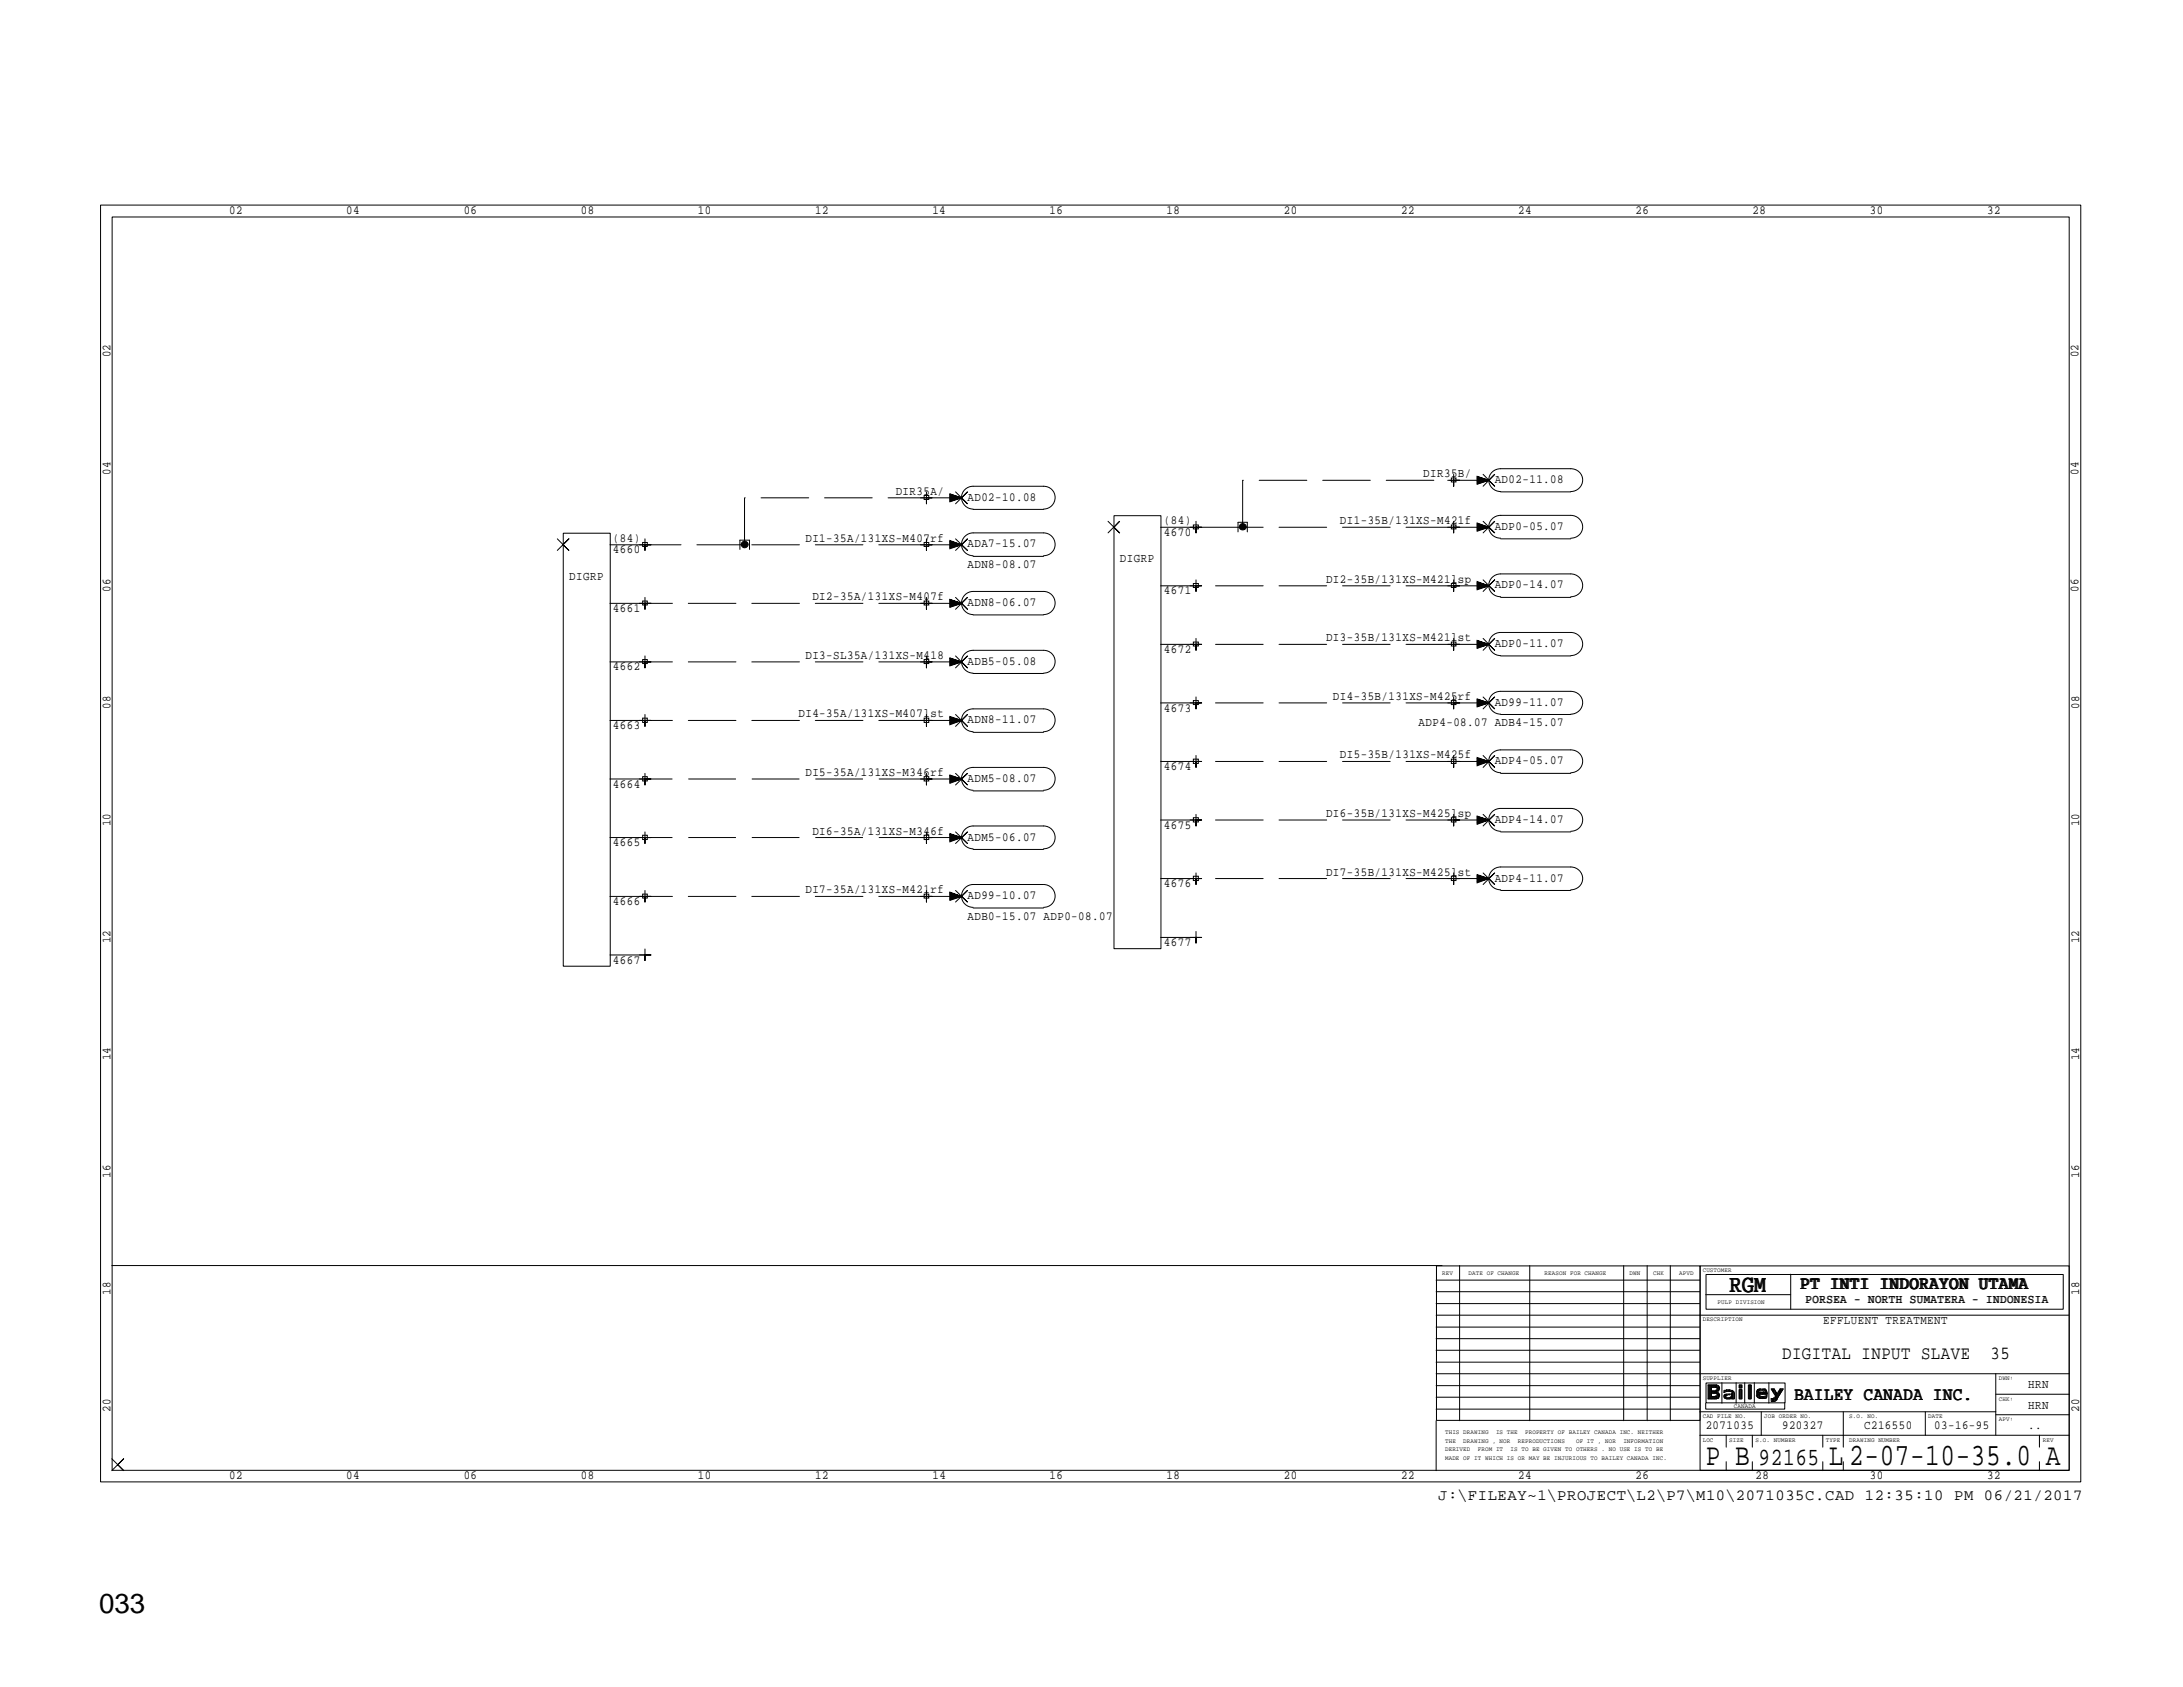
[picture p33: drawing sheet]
<svg xmlns="http://www.w3.org/2000/svg" width="279mm" height="216mm" viewBox="0 0 279 216" stroke-linecap="round" stroke-linejoin="round" font-family="sans-serif">
<defs><g id="words">
<g font-size="4">
<text x="218.3" y="187.5">P B</text>
<text x="234.1" y="187.5">L 2-07-10-35.0 A</text>
</g>
<text font-size="3.5" x="12.7" y="206.4">033</text>
<g font-size="3.2">
<text x="221.3" y="165.3">RGM</text>
<text x="225.1" y="187.5">92165</text>
</g>
<g font-size="2.4">
<text x="230.5" y="164.9">PT INTI INDORAYON UTAMA</text>
<text x="228.1" y="173.9">DIGITAL INPUT SLAVE</text>
<text x="254.8" y="173.9">35</text>
<text x="229.7" y="179.2">BAILEY CANADA INC.</text>
</g>
<text font-size="2" x="184.1" y="192">J:\FILEAY~1\PROJECT\L2\P7\M10\2071035C.CAD 12:35:10 PM 06/21/2017</text>
<g font-size="1.6">
<text x="29.3" y="27.3">02</text>
<text x="44.3" y="27.3">04</text>
<text x="59.4" y="27.3">06</text>
<text x="74.3" y="27.3">08</text>
<text x="89.3" y="27.3">10</text>
<text x="104.3" y="27.3">12</text>
<text x="119.3" y="27.3">14</text>
<text x="134.3" y="27.3">16</text>
<text x="149.3" y="27.3">18</text>
<text x="164.3" y="27.3">20</text>
<text x="179.3" y="27.3">22</text>
<text x="194.3" y="27.3">24</text>
<text x="209.3" y="27.3">26</text>
<text x="224.3" y="27.3">28</text>
<text x="239.3" y="27.3">30</text>
<text x="254.3" y="27.3">32</text>
<text x="14.1" y="45.7" transform="rotate(-90 14.1 45.7)">02</text>
<text x="266" y="45.7" transform="rotate(-90 266 45.7)">02</text>
<text x="14.1" y="60.7" transform="rotate(-90 14.1 60.7)">04</text>
<text x="114.6" y="63.3">DIR35A/</text>
<text x="123.8" y="64.1">AD02-10.08</text>
<text x="182.2" y="61.1">DIR35B/</text>
<text x="191.3" y="61.8">AD02-11.08</text>
<text x="266" y="60.7" transform="rotate(-90 266 60.7)">04</text>
<text x="78.4" y="70.8">4660</text>
<text x="78.4" y="69.3">(84)</text>
<text x="103.1" y="69.3">DI1-35A/131XS-M407rf</text>
<text x="123.8" y="70.1">ADA7-15.07</text>
<text x="143.3" y="72">DIGRP</text>
<text x="149" y="68.6">4670</text>
<text x="149" y="67.1">(84)</text>
<text x="171.5" y="67.1">DI1-35B/131XS-M421f</text>
<text x="191.3" y="67.8">ADP0-05.07</text>
<text x="14.1" y="75.7" transform="rotate(-90 14.1 75.7)">06</text>
<text x="72.9" y="74.2">DIGRP</text>
<text x="104" y="76.8">DI2-35A/131XS-M407f</text>
<text x="123.8" y="77.6">ADN8-06.07</text>
<text x="123.8" y="72.7">ADN8-08.07</text>
<text x="149" y="76.1">4671</text>
<text x="169.7" y="74.6">DI2-35B/131XS-M421lsp</text>
<text x="191.3" y="75.3">ADP0-14.07</text>
<text x="266" y="75.7" transform="rotate(-90 266 75.7)">06</text>
<text x="78.4" y="78.3">4661</text>
<text x="149" y="83.6">4672</text>
<text x="169.7" y="82.1">DI3-35B/131XS-M421lst</text>
<text x="191.3" y="82.8">ADP0-11.07</text>
<text x="78.4" y="85.8">4662</text>
<text x="103.1" y="84.3">DI3-SL35A/131XS-M418</text>
<text x="123.8" y="85.1">ADB5-05.08</text>
<text x="170.6" y="89.6">DI4-35B/131XS-M425rf</text>
<text x="14.1" y="90.7" transform="rotate(-90 14.1 90.7)">08</text>
<text x="78.4" y="93.3">4663</text>
<text x="102.2" y="91.8">DI4-35A/131XS-M407lst</text>
<text x="123.8" y="92.6">ADN8-11.07</text>
<text x="149" y="91.1">4673</text>
<text x="181.6" y="93">ADP4-08.07 ADB4-15.07</text>
<text x="191.3" y="90.3">AD99-11.07</text>
<text x="266.1" y="90.7" transform="rotate(-90 266.1 90.7)">08</text>
<text x="78.4" y="100.8">4664</text>
<text x="103.1" y="99.3">DI5-35A/131XS-M346rf</text>
<text x="123.8" y="100.1">ADM5-08.07</text>
<text x="149" y="98.6">4674</text>
<text x="171.5" y="97.1">DI5-35B/131XS-M425f</text>
<text x="191.3" y="97.8">ADP4-05.07</text>
<text x="14.1" y="105.7" transform="rotate(-90 14.1 105.7)">10</text>
<text x="104" y="106.8">DI6-35A/131XS-M346f</text>
<text x="123.8" y="107.6">ADM5-06.07</text>
<text x="149" y="106.1">4675</text>
<text x="169.7" y="104.6">DI6-35B/131XS-M425lsp</text>
<text x="191.3" y="105.3">ADP4-14.07</text>
<text x="266.1" y="105.7" transform="rotate(-90 266.1 105.7)">10</text>
<text x="78.4" y="108.3">4665</text>
<text x="149" y="113.6">4676</text>
<text x="169.7" y="112.1">DI7-35B/131XS-M425lst</text>
<text x="191.3" y="112.8">ADP4-11.07</text>
<text x="78.4" y="115.8">4666</text>
<text x="103.1" y="114.3">DI7-35A/131XS-M421rf</text>
<text x="123.8" y="115.1">AD99-10.07</text>
<text x="123.8" y="117.7">ADB0-15.07 ADP0-08.07</text>
<text x="14.1" y="120.7" transform="rotate(-90 14.1 120.7)">12</text>
<text x="78.4" y="123.3">4667</text>
<text x="149" y="121.1">4677</text>
<text x="266.1" y="120.7" transform="rotate(-90 266.1 120.7)">12</text>
<text x="14.1" y="135.7" transform="rotate(-90 14.1 135.7)">14</text>
<text x="266.1" y="135.7" transform="rotate(-90 266.1 135.7)">14</text>
<text x="14.1" y="150.7" transform="rotate(-90 14.1 150.7)">16</text>
<text x="266.1" y="150.7" transform="rotate(-90 266.1 150.7)">16</text>
<text x="14.1" y="165.7" transform="rotate(-90 14.1 165.7)">18</text>
<text x="231.1" y="166.8">PORSEA - NORTH SUMATERA - INDONESIA</text>
<text x="266.1" y="165.7" transform="rotate(-90 266.1 165.7)">18</text>
<text x="233.3" y="169.4">EFFLUENT TREATMENT</text>
<text x="259.6" y="177.7">HRN</text>
<text x="14.1" y="180.7" transform="rotate(-90 14.1 180.7)">20</text>
<text x="218.3" y="182.9">2071035</text>
<text x="228.1" y="182.9">920327</text>
<text x="238.6" y="182.9">C216550</text>
<text x="247.6" y="182.9">03-16-95</text>
<text x="259.6" y="180.3">HRN</text>
<text x="259.6" y="182.9">..</text>
<text x="266.1" y="180.7" transform="rotate(-90 266.1 180.7)">20</text>
<text x="29.3" y="189.3">02</text>
<text x="44.3" y="189.3">04</text>
<text x="59.4" y="189.3">06</text>
<text x="74.3" y="189.3">08</text>
<text x="89.3" y="189.3">10</text>
<text x="104.4" y="189.3">12</text>
<text x="119.3" y="189.3">14</text>
<text x="134.3" y="189.3">16</text>
<text x="149.3" y="189.3">18</text>
<text x="164.3" y="189.3">20</text>
<text x="179.3" y="189.3">22</text>
<text x="194.3" y="189.3">24</text>
<text x="209.3" y="189.3">26</text>
<text x="224.7" y="189.3">28</text>
<text x="239.3" y="189.3">30</text>
<text x="254.3" y="189.3">32</text>
</g>
<g font-size=".8">
<text x="184.6" y="163.1">REV</text>
<text x="188" y="163.1">DATE OF CHANGE</text>
<text x="197.7" y="163.1">REASON FOR CHANGE</text>
<text x="208.6" y="163.1">DWN</text>
<text x="211.6" y="163.1">CHK</text>
<text x="214.9" y="163.1">APVD</text>
<text x="217.9" y="162.7">CUSTOMER</text>
<text x="219.8" y="166.8">PULP DIVISION</text>
<text x="217.9" y="169.1">DESCRIPTION</text>
<text x="217.9" y="176.6">SUPPLIER</text>
<text x="255.8" y="179.2">CHK:</text>
<text x="255.8" y="176.6">DWN:</text>
<text x="185" y="185.8">DERIVED</text>
<text x="185" y="184.6">THE</text>
<text x="185" y="183.5">THIS DRAWING</text>
<text x="187.3" y="184.6">DRAWING , NOR</text>
<text x="189.1" y="185.8">FROM IT</text>
<text x="191.5" y="183.5">IS THE</text>
<text x="193.3" y="185.8">IS TO BE GIVEN TO OTHERS . NO USE IS TO BE</text>
<text x="194.3" y="184.6">REPRODUCTIONS</text>
<text x="195.2" y="183.5">PROPERTY OF BAILEY CANADA INC. NEITHER</text>
<text x="201.7" y="184.6">OF IT , NOR</text>
<text x="207.8" y="184.6">INFORMATION</text>
<text x="217.9" y="184.5">LOC</text>
<text x="217.9" y="181.5">CAD FILE NO.</text>
<text x="221.3" y="184.5">SIZE</text>
<text x="221.9" y="180.2">CANADA</text>
<text x="224.7" y="184.5">S.O. NUMBER</text>
<text x="225.8" y="181.5">JOB ORDER NO.</text>
<text x="233.7" y="184.5">TYPE</text>
<text x="236.7" y="184.5">DRAWING NUMBER</text>
<text x="236.7" y="181.5">S.O. NO.</text>
<text x="246.8" y="181.5">DATE</text>
<text x="255.8" y="181.9">APV:</text>
<text x="261.4" y="184.5">REV</text>
<text x="185" y="186.9">MADE OF IT WHICH IS OR MAY BE INJURIOUS TO BAILEY CANADA INC.</text>
</g>
</g></defs>
<path d="M118.6 99.7h-36.1M118.6 107.2h-36.1" fill="none" stroke="#000" stroke-width=".13" stroke-dasharray="6.1 2" stroke-linecap="butt"/>
<g fill="none" stroke="#000" stroke-width=".13">
<path d="M12.9 26.2h253.4v163.5h-253.4zM14.4 27.8h250.4v160.4h-250.4zM71.3 69l1.5 1.4-.7-.7 .7-.7-1.5 1.4M72.1 68.2h6v55.5h-6zM78.1 77.2h4.4M78.1 69.7h4.4M82.3 69.4h.5v.5h-.5zM82.3 76.9h.5v.5h-.5zM82.5 69v1.4v-.7h.8h-1.5M82.5 76.5v1.5v-.8h.8h-1.5M94.7 70.3v-1.2h1.2v1.2M118.3 69.4h.6v.5h-.6z"/>
<path d="M118.3 76.9h.6v.5h-.6zM118.3 63.4h.6v.5h-.6zM118.6 69v1.4v-.7h.7h-1.5M118.6 76.5v1.5v-.8h.7h-1.5M118.6 62.9v1.6v-.8h.7h-1.5M121.6 70.1l1.5-.4-1.5 .4M121.6 69.9l1.5-.2-1.5 .3M121.6 69.8l1.5-.1-1.5 .1M121.6 69.6l1.5 .1h-1.5M121.6 69.5l1.5 .2-1.5-.1M121.6 69.3l1.5 .4-1.5-.3M121.6 69.3l1.5 .4-1.5 .5v-1l1.5 .5h-4.5"/>
<path d="M121.6 77.6l1.5-.4-1.5 .5M121.6 77.4l1.5-.2-1.5 .3M121.6 77.3l1.5-.1-1.5 .1M121.6 77.1l1.5 .1h-1.5M121.6 77l1.5 .2-1.5-.2M121.6 76.8l1.5 .4-1.5-.3M121.6 76.7l1.5 .5-1.5 .5v-1l1.5 .5h-4.5M121.6 64.1l1.5-.4-1.5 .5M121.6 63.9l1.5-.2-1.5 .3M121.6 63.8l1.5-.1-1.5 .2M121.6 63.6l1.5 .1h-1.5M121.6 63.5l1.5 .2-1.5-.1"/>
<path d="M121.6 63.3l1.5 .4-1.5-.3M121.6 63.2l1.5 .5-1.5 .5v-1l1.5 .5h-4.5M122.3 69l1.5 1.4-.7-.7 .7-.7-1.5 1.4M122.3 76.5l1.5 1.5-.7-.8 .7-.7-1.5 1.5M122.3 62.9l1.5 1.6-.7-.8 .7-.8-1.5 1.6M124.5 71.1a1.46 1.46 0 0 1-1.4-1.4 1.46 1.46 0 0 1 1.4-1.5h9.1a1.46 1.46 0 0 1 1.4 1.5 1.46 1.46 0 0 1-1.4 1.4M124.5 71.2h9.1M124.5 78.7a1.48 1.48 0 0 1-1.4-1.5 1.48 1.48 0 0 1 1.4-1.5h9.1a1.48 1.48 0 0 1 1.4 1.5 1.48 1.48 0 0 1-1.4 1.5M124.5 78.7h9.1M124.5 65.2a1.46 1.46 0 0 1-1.4-1.5 1.46 1.46 0 0 1 1.4-1.5h9.1a1.46 1.46 0 0 1 1.4 1.5 1.46 1.46 0 0 1-1.4 1.5M124.5 65.2h9.1M141.8 66.7l1.5 1.5-.7-.7 .7-.8-1.5 1.5"/>
<path d="M142.6 66h6v55.4h-6zM148.5 75h4.6M148.5 67.5h4.6M152.7 67.2h.7v.5h-.7zM152.7 74.7h.7v.5h-.7zM153.1 66.7v1.5v-.7h.7h-1.5M153.1 74.2v1.5v-.7h.7h-1.5M158.5 68.1v-1.3h1.1v1.3M185.8 67.2h.6v.5h-.6zM185.8 74.7h.6v.5h-.6zM185.8 61.2h.6v.5h-.6zM186.1 66.7v1.5v-.7h.7h-1.5"/>
<path d="M186.1 74.2v1.5v-.7h.7h-1.5M186.1 60.7v1.5v-.7h.7h-1.5M189.1 67.8l1.4-.3-1.4 .4M189.1 67.7l1.4-.2-1.4 .3M189.1 67.5h1.4l-1.4 .1M189.1 67.4l1.4 .1h-1.4M189.1 67.2l1.4 .3-1.4-.2M189.1 67.1l1.4 .4-1.4-.3M189.1 67l1.4 .5-1.4 .5v-1.1l1.4 .6h-4.4M189.1 75.4l1.4-.4-1.4 .4M189.1 75.2l1.4-.2-1.4 .3M189.1 75.1l1.4-.1-1.4 .1"/>
<path d="M189.1 74.9l1.4 .1h-1.4M189.1 74.7l1.4 .3-1.4-.2M189.1 74.6l1.4 .4-1.4-.3M189.1 74.5l1.4 .5-1.4 .5v-1.1l1.4 .6h-4.4M189.1 61.8l1.4-.3-1.4 .4M189.1 61.7l1.4-.2-1.4 .3M189.1 61.6l1.4-.1-1.4 .1M189.1 61.4l1.4 .1h-1.4M189.1 61.3l1.4 .2-1.4-.2M189.1 61.1l1.4 .4-1.4-.3M189.1 61l1.4 .5-1.4 .5v-1l1.4 .5h-4.4M189.8 66.7l1.5 1.5-.8-.7 .8-.8-1.5 1.5"/>
<path d="M189.8 74.2l1.5 1.5-.8-.7 .8-.8-1.5 1.5M189.8 60.7l1.5 1.5-.8-.7 .8-.8-1.5 1.5M192.1 68.9a1.46 1.46 0 0 1-1.6-1.5 1.46 1.46 0 0 1 1.6-1.4h8.9a1.46 1.46 0 0 1 1.6 1.4 1.46 1.46 0 0 1-1.6 1.5M192.1 69h8.9M192.1 76.4a1.46 1.46 0 0 1-1.6-1.5 1.46 1.46 0 0 1 1.6-1.5h8.9a1.46 1.46 0 0 1 1.6 1.5 1.46 1.46 0 0 1-1.6 1.5M192.1 76.5h8.9M192.1 62.9a1.46 1.46 0 0 1-1.6-1.5 1.46 1.46 0 0 1 1.6-1.4h8.9a1.46 1.46 0 0 1 1.6 1.4 1.46 1.46 0 0 1-1.6 1.5M192.1 62.9h8.9M78.1 99.7h4.4M78.1 92.2h4.4M78.1 84.7h4.4M82.3 84.4h.5v.5h-.5z"/>
<path d="M82.3 91.9h.5v.6h-.5zM82.3 99.4h.5v.5h-.5zM82.5 83.9v1.6v-.8h.8h-1.5M82.5 91.4v1.6v-.8h.8h-1.5M82.5 99v1.5v-.8h.8h-1.5M118.3 84.4h.6v.5h-.6zM118.3 91.9h.6v.6h-.6zM118.3 99.4h.6v.5h-.6zM118.6 83.9v1.6v-.8h.7h-1.5M118.6 91.4v1.6v-.8h.7h-1.5M118.6 99v1.5v-.8h.7h-1.5M121.6 85.1l1.5-.4-1.5 .5"/>
<path d="M121.6 84.9l1.5-.2-1.5 .3M121.6 84.8l1.5-.1-1.5 .2M121.6 84.6l1.5 .1h-1.5M121.6 84.5l1.5 .2-1.5-.1M121.6 84.3l1.5 .4-1.5-.3M121.6 84.2l1.5 .5-1.5 .5v-1l1.5 .5h-4.5M121.6 92.6l1.5-.4-1.5 .5M121.6 92.5l1.5-.3-1.5 .3M121.6 92.3l1.5-.1-1.5 .2M121.6 92.1l1.5 .1h-1.5M121.6 92l1.5 .2-1.5-.1M121.6 91.8l1.5 .4-1.5-.3"/>
<path d="M121.6 91.8l1.5 .4-1.5 .6v-1.1l1.5 .5h-4.5M121.6 99.9l1.5-.2-1.5 .3M121.6 99.8l1.5-.1-1.5 .2M121.6 99.7h1.5h-1.5M121.6 99.5l1.5 .2-1.5-.1M121.6 99.3l1.5 .4-1.5-.3M121.6 99.3l1.5 .4-1.5 .5v-1l1.5 .5h-4.5M122.3 83.9l1.5 1.6-.7-.8 .7-.8-1.5 1.6M122.3 91.4l1.5 1.6-.7-.8 .7-.8-1.5 1.6M122.3 99l1.5 1.5-.7-.8 .7-.7-1.5 1.5M124.5 86.1a1.46 1.46 0 0 1-1.4-1.4 1.46 1.46 0 0 1 1.4-1.5h9.1a1.46 1.46 0 0 1 1.4 1.5 1.46 1.46 0 0 1-1.4 1.4M124.5 86.2h9.1"/>
<path d="M124.5 93.6a1.46 1.46 0 0 1-1.4-1.4 1.46 1.46 0 0 1 1.4-1.5h9.1a1.46 1.46 0 0 1 1.4 1.5 1.46 1.46 0 0 1-1.4 1.4M124.5 93.7h9.1M148.5 97.5h4.6M148.5 90h4.6M148.5 82.5h4.6M152.7 82.2h.7v.5h-.7zM152.7 89.7h.7v.5h-.7zM152.7 97.2h.7v.5h-.7zM153.1 81.7v1.5v-.7h.7h-1.5M153.1 89.2v1.5v-.7h.7h-1.5M153.1 96.7v1.5v-.7h.7h-1.5M185.8 82.2h.6v.5h-.6z"/>
<path d="M185.8 89.7h.6v.5h-.6zM185.8 97.2h.6v.5h-.6zM186.1 81.7v1.5v-.7h.7h-1.5M186.1 89.2v1.5v-.7h.7h-1.5M186.1 96.7v1.5v-.7h.7h-1.5M189.1 82.8l1.4-.3-1.4 .4M189.1 82.7l1.4-.2-1.4 .3M189.1 82.5h1.4l-1.4 .1M189.1 82.4l1.4 .1h-1.4M189.1 82.3l1.4 .2-1.4-.2M189.1 82.1l1.4 .4-1.4-.3M189.1 82l1.4 .5-1.4 .5v-1l1.4 .5h-4.4"/>
<path d="M189.1 90.3l1.4-.3-1.4 .4M189.1 90.2l1.4-.2-1.4 .3M189.1 90h1.4l-1.4 .1M189.1 89.9l1.4 .1h-1.4M189.1 89.7l1.4 .3-1.4-.2M189.1 89.6l1.4 .4-1.4-.3M189.1 89.5l1.4 .5-1.4 .5v-1l1.4 .5h-4.4M189.1 97.8l1.4-.3-1.4 .4M189.1 97.7l1.4-.2-1.4 .2M189.1 97.5h1.4l-1.4 .1M189.1 97.4l1.4 .1h-1.4M189.1 97.2l1.4 .3-1.4-.2"/>
<path d="M189.1 97.1l1.4 .4-1.4-.3M189.1 97l1.4 .5-1.4 .5v-1.1l1.4 .6h-4.4M189.8 81.7l1.5 1.5-.8-.7 .8-.8-1.5 1.5M189.8 89.2l1.5 1.5-.8-.7 .8-.8-1.5 1.5M189.8 96.7l1.5 1.5-.8-.7 .8-.8-1.5 1.5M192.1 83.9a1.48 1.48 0 0 1-1.6-1.5 1.48 1.48 0 0 1 1.6-1.5h8.9a1.48 1.48 0 0 1 1.6 1.5 1.48 1.48 0 0 1-1.6 1.5M192.1 83.9h8.9M192.1 91.4a1.46 1.46 0 0 1-1.6-1.5 1.46 1.46 0 0 1 1.6-1.4h8.9a1.46 1.46 0 0 1 1.6 1.4 1.46 1.46 0 0 1-1.6 1.5M192.1 91.4h8.9M192.1 98.9a1.46 1.46 0 0 1-1.6-1.5 1.46 1.46 0 0 1 1.6-1.4h8.9a1.46 1.46 0 0 1 1.6 1.4 1.46 1.46 0 0 1-1.6 1.5M192.1 99h8.9M78.1 107.2h4.4"/>
<path d="M78.1 114.7h4.4M82.3 106.9h.5v.5h-.5zM82.3 114.4h.5v.5h-.5zM82.5 106.5v1.4v-.7h.8h-1.5M82.5 114v1.4v-.7h.8h-1.5M118.3 114.4h.6v.5h-.6zM118.3 106.9h.6v.5h-.6zM118.6 114v1.4v-.7h.7h-1.5M118.6 106.5v1.4v-.7h.7h-1.5M121.6 115.1l1.5-.4-1.5 .4M121.6 114.9l1.5-.2-1.5 .3M121.6 114.8l1.5-.1-1.5 .1"/>
<path d="M121.6 114.6l1.5 .1h-1.5M121.6 114.5l1.5 .2-1.5-.1M121.6 114.3l1.5 .4-1.5-.3M121.6 114.3l1.5 .4-1.5 .5v-1l1.5 .5h-4.5M121.6 100.1l1.5-.4-1.5 .5M121.6 107.6l1.5-.4-1.5 .5M121.6 107.4l1.5-.2-1.5 .3M121.6 107.3l1.5-.1-1.5 .2M121.6 107.1l1.5 .1h-1.5M121.6 107l1.5 .2-1.5-.1M121.6 106.8l1.5 .4-1.5-.3M121.6 106.8l1.5 .4-1.5 .5v-1l1.5 .5h-4.5"/>
<path d="M122.3 114l1.5 1.4-.7-.7 .7-.7-1.5 1.4M122.3 106.5l1.5 1.4-.7-.7 .7-.7-1.5 1.4M124.5 116.1a1.46 1.46 0 0 1-1.4-1.4 1.46 1.46 0 0 1 1.4-1.5h9.1a1.46 1.46 0 0 1 1.4 1.5 1.46 1.46 0 0 1-1.4 1.4M124.5 116.2h9.1M124.5 101.1a1.46 1.46 0 0 1-1.4-1.4 1.46 1.46 0 0 1 1.4-1.5h9.1a1.46 1.46 0 0 1 1.4 1.5 1.46 1.46 0 0 1-1.4 1.4M124.5 101.2h9.1M124.5 108.6a1.46 1.46 0 0 1-1.4-1.4 1.46 1.46 0 0 1 1.4-1.5h9.1a1.46 1.46 0 0 1 1.4 1.5 1.46 1.46 0 0 1-1.4 1.4M124.5 108.7h9.1M148.5 112.4h4.6M148.5 104.9h4.6M148.5 120h4.6M152.7 104.6h.7v.6h-.7z"/>
<path d="M152.7 112.1h.7v.6h-.7zM153.1 104.2v1.5v-.8h.7h-1.5M153.1 111.7v1.5v-.8h.7h-1.5M153.1 119.2v1.5v-.7h.7h-1.5M185.8 104.6h.6v.6h-.6zM185.8 112.1h.6v.6h-.6zM186.1 104.2v1.5v-.8h.7h-1.5M186.1 111.7v1.5v-.8h.7h-1.5M189.1 105.3l1.4-.4-1.4 .5M189.1 105.2l1.4-.3-1.4 .3M189.1 105l1.4-.1-1.4 .2M189.1 104.9h1.4h-1.4"/>
<path d="M189.1 104.7l1.4 .2-1.4-.1M189.1 104.6l1.4 .3-1.4-.3M189.1 104.5l1.4 .4-1.4 .6v-1.1l1.4 .5h-4.4M189.1 112.8l1.4-.4-1.4 .5M189.1 112.7l1.4-.3-1.4 .4M189.1 112.5l1.4-.1-1.4 .2M189.1 112.4h1.4h-1.4M189.1 112.2l1.4 .2-1.4-.1M189.1 112.1l1.4 .3-1.4-.3M189.1 112l1.4 .4-1.4 .6v-1.1l1.4 .5h-4.4M189.8 104.2l1.5 1.5-.8-.8 .8-.7-1.5 1.5M189.8 111.7l1.5 1.5-.8-.8 .8-.7-1.5 1.5"/>
<path d="M192.1 106.4a1.46 1.46 0 0 1-1.6-1.5 1.46 1.46 0 0 1 1.6-1.4h8.9a1.46 1.46 0 0 1 1.6 1.4 1.46 1.46 0 0 1-1.6 1.5M192.1 106.5h8.9M192.1 113.9a1.46 1.46 0 0 1-1.6-1.5 1.46 1.46 0 0 1 1.6-1.4h8.9a1.46 1.46 0 0 1 1.6 1.4 1.46 1.46 0 0 1-1.6 1.5M192.1 114h8.9M78.1 122.2h4.4M82.5 121.5v1.4v-.7h.8h-1.5M14.3 162h170.3M183.8 178.8h33.7M183.8 177.3h33.7M183.8 174.3h33.7M183.8 172.8h33.7M183.8 171.3h33.7"/>
<path d="M183.8 169.8h33.7M183.8 166.8h33.7M183.8 165.3h33.7M183.8 163.8h33.7M183.9 162h33.7v19.8h-33.7zM186.8 162v19.8M195.8 162v19.8M207.8 162v19.8M210.8 162v19.8M213.8 162v19.8M217.6 162h47.2v26.2h-47.2zM218.3 179.6v.7h10.1v-.7"/>
<path d="M218.3 165.7h10.9M218.4 177h10.1v2.5h-10.1zM218.4 163.1h45.7v4.5h-45.7zM218.7 177.2v1.8M218.8 177.2v1.8M218.9 177.2v1.8M219 177.2v1.8M219.1 177.2v.3M219.1 178v.3M219.1 178.7v.3M219.2 177.2v.3M219.2 178v.3"/>
<path d="M219.2 178.7v.3M219.3 177.2v.3M219.3 178v.3M219.3 178.7v.3M219.4 177.2v.3M219.4 178v.3M219.4 178.7v.3M219.5 177.2v.3M219.5 178v.3M219.5 178.7v.3M219.6 177.5h-.6v.5h.6v.3M219.6 178.3h-.6v.4h.6v.3"/>
<path d="M219.6 178.3l.2 .2-.1 .1h-.2M219.6 177.5l.2 .2-.1 .2h-.2M219.6 177.2v.3M219.7 178.1a.43 .43 0 0 1 .4 .5 .43 .43 0 0 1-.5 .4M219.7 177.2a.41 .41 0 0 1 .4 .5 .41 .41 0 0 1-.5 .4M219.7 177.2h-1.1v1.8h1.1v-.3M219.7 177.2v.3M219.7 178v.3M219.7 177.2v.4M219.7 177.9v.5M219.7 178.7v.3M219.8 177.3v.8"/>
<path d="M219.8 178.2v.8M219.9 177.3v.8M219.9 178.2v.8M220 177.4v.7M220 178.3v.7M220 177.5v.4M220 178.4v.4M220.4 177v2.6M220.7 178.9l.4 .1M220.7 178.5v.4M220.7 178.9l-.1-.2 .3-.3v.6M220.8 177.9v.2"/>
<path d="M220.8 178.4v.6M220.9 177.9v.2M220.9 177.8v.3M220.9 178.4v.2M221 177.8v.3M221 178.4v.2M221 178.9v.1M221 178.6l-.1 .1 .1 .1M221.1 177.8v.3M221.1 178.4v.2M221.1 178.9v.1M221.1 177.8v.2"/>
<path d="M221.1 178.4v.1M221.2 177.8v.3M221.2 178.4v.1M221.2 178.9v.1M221.3 179v-.1l.1 .1M221.3 177.8v.3M221.3 178.4v.1M221.4 177.8v.3M221.4 178.4v.1M221.4 178.8v.2M221.5 177.9v.2M221.5 178.4h.1"/>
<path d="M221.5 178.8v.2M221.6 179v-.3l-.7 .2v.1M221.6 179h-.5M221.6 177.9v.2M221.6 178.4v.1M221.7 178.5l-.2 .3M221.7 177.9v.2h-.5l-.6 .1 .1-.3v.2M221.7 178l.1 .1 .1 .1M221.7 178.3v.7M221.7 178.1l-.1 .2M221.7 177.9v1.1M221.8 178v1"/>
<path d="M221.9 178.1v.9M222 178.2v.8h-.4M222.2 177v2.6M222.6 177.2h.4v.4h-.4zM222.6 177.8h.4v1.2h-.4zM222.6 177.2v.4M222.6 177.8v1.2M222.7 177.2v.4M222.7 177.8v1.2M222.8 177.2v.4M222.8 177.8v1.2M222.9 177.2v.4"/>
<path d="M222.9 177.8v1.2M223.3 177v2.6M223.8 177.2h.4v1.8h-.4zM223.9 177.2v1.8M224 177.2v1.8M224.1 177.2v1.8M224.5 177v2.6M224.9 177.9v.8M225 177.8h.3v.1M225 177.8l-.2 .3v.5M225 177.8v1M225 177.8v1.1l-.2-.3"/>
<path d="M225.1 178.4a.6 .6 0 0 0 .6 .3v.3M225.1 178.9l.5 .1 .5-.1M225.1 178l-.1 .2M225.1 178.2h.8v.2M225.1 177.8v1.1M225.2 177.8v.2M225.2 178.2v.2M225.2 178.6v.4M225.3 178.1l.4-.1 .1 .1M225.3 177.8v.1M225.3 178.2v.2M225.3 178.7v.3"/>
<path d="M225.4 177.8v.1M225.4 178.2v.2M225.4 178.7v.3M225.5 177.8v.1M225.5 178.2v.2M225.5 178.7v.3M225.6 177.8v.1M225.6 178.2v.2M225.6 178.8v.2M225.6 178.7v.3M225.7 177.9v-.1h.3v.6M225.7 178.2v.2"/>
<path d="M225.8 177.8v.2M225.8 178.2v.2M225.8 178.7v.3M225.9 177.8v.3M225.9 178.7v.3M225.9 177.8v.6M226 177.9l.1 .2v.1M226 178.7v.2M226.1 177.9v.5M226.1 178.7v.2M226.1 178.6l-.6 .1M226.2 178.1v.3h-1.1"/>
<path d="M226.2 178.6l-.1 .3M226.4 177v2.6M226.7 179h.3v.4M226.7 179v.4h.3M226.7 179h.5M226.8 177.8v.1M226.8 179v.4M226.9 177.8v.2M226.9 179v.4M226.9 177.8v.3M227 178.9l.2-.2v.6M227 177.8v.4"/>
<path d="M227.1 177.8v.6M227.1 179v.4M227.1 177.8h-.4l.8 1.2M227.1 177.8l.4 .6M227.2 177.9v.5M227.2 178.9v.5M227.2 178v.6M227.3 178.1v1.1M227.5 178.4v.6M227.5 179l-.3 .3-.2 .1M227.5 178.3v.6M227.6 178.1v.6"/>
<path d="M227.7 178v.6M227.8 177.9v.6M227.8 177.8v.6M227.8 177.8h.4l-.8 1.3v-.9M227.8 177.8l-.3 .6M227.9 177.8v.4M228 177.8v.3M228 177.8v.2M228.1 177.8v.1M229.2 163.1v4.5M255.4 178.4h9.4M255.4 175.8v7.9"/>
<path d="M264.8 175.8h-81M264.8 168.3h-81M14.3 186.7l1.5 1.5-.7-.8 .7-.7-1.5 1.5M183.8 180.3h33.7M183.8 181.8v6.4M217.5 183.7h47.3M217.5 180.7h37.9M220.9 183.7v1.5M220.9 187.1v1.1M224.3 183.7v1.5M224.3 187.1v1.1M225.4 180.7v3"/>
<path d="M233.3 183.7v1.5M233.3 187.1v1.1M235.9 187.1v1.1M235.9 180.7v4.5M246.4 180.7v3M255.4 181.1h9.4M261 183.7v1.5M261 187.1v1.1"/>
<circle cx="95.3" cy="69.7" r=".43"/>
<circle cx="159.1" cy="67.4" r=".43"/>
</g>
<g fill="none" stroke="#000" stroke-width=".13" stroke-dasharray="6.1 2">
<path d="M95.3 69.7h-12.8M95.3 69.7v-6h23.3M118.6 77.2h-36.1M118.6 69.7h-23.3M159 67.5h-5.9M159 67.5v-6h27.1M186.1 75h-33M186.1 67.5h-27.1M118.6 92.2h-36.1M118.6 84.7h-36.1M186.1 97.5h-33M186.1 90h-33"/>
<path d="M186.1 82.5h-33M118.6 114.7h-36.1M186.1 104.9h-33M186.1 112.4h-33"/>
</g>
<g fill="#000">
<circle cx="95.3" cy="69.7" r=".43"/>
<circle cx="159.1" cy="67.4" r=".43"/>
</g>
<use href="#words"/>
</svg>
